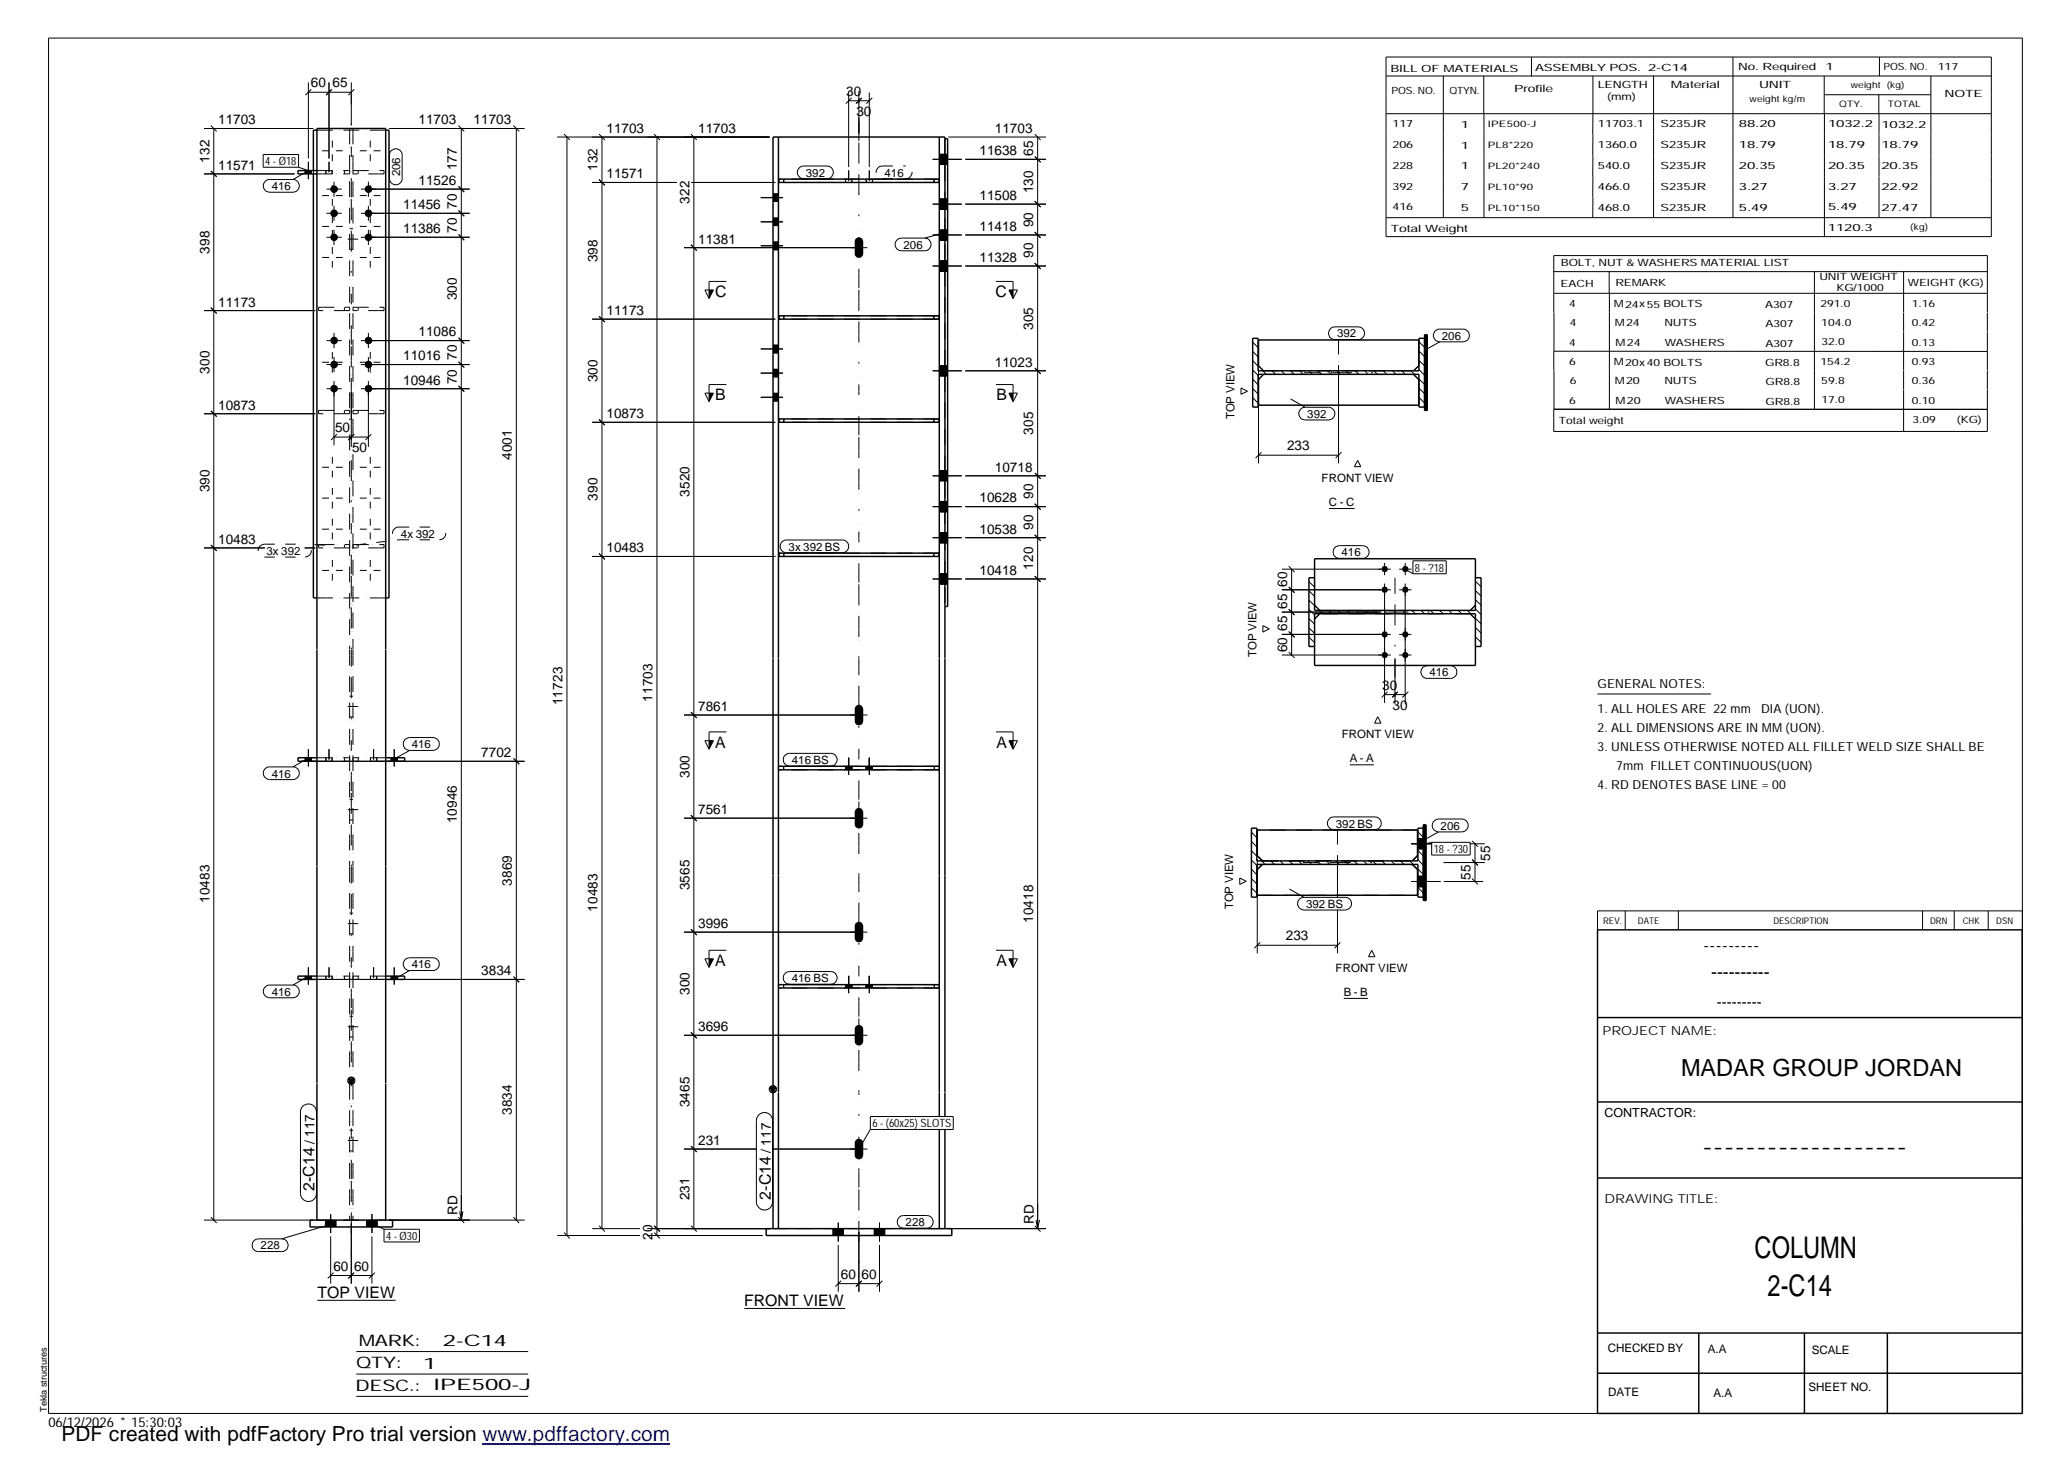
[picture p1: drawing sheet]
<svg xmlns="http://www.w3.org/2000/svg" width="420mm" height="297mm" viewBox="0 0 420 297" stroke-linecap="round" stroke-linejoin="round" font-family="sans-serif">
<defs><g id="words">
<g font-size="6.1">
<text x="356.5" y="255.5">COLUMN</text>
<text x="359.1" y="263.3">2-C14</text>
</g>
<text font-size="4.8" x="341.5" y="218.6">MADAR GROUP JORDAN</text>
<text font-size="4.2" x="12.5" y="292.7">PDF created with pdfFactory Pro trial version www.pdffactory.com</text>
<g font-size="3.6">
<text x="346.1" y="193.2">---------</text>
<text x="347.7" y="198.6">----------</text>
<text x="345.8" y="234.2">-------------------</text>
</g>
<g font-size="3.2">
<text x="145.3" y="60.3">C</text>
<text x="202.3" y="60.3">C</text>
<text x="145.3" y="81.3">B</text>
<text x="202.4" y="81.3">B</text>
<text x="145.3" y="151.9">A</text>
<text x="202.4" y="151.9">A</text>
<text x="145.3" y="196.2">A</text>
<text x="202.4" y="196.2">A</text>
<text x="63.9" y="242" transform="rotate(-90 63.9 242)">2-C14</text>
<text x="156.6" y="243.8" transform="rotate(-90 156.6 243.8)">2-C14</text>
<text x="64.5" y="263.7">TOP VIEW</text>
<text x="151.2" y="265.3">FRONT VIEW</text>
<text x="72.9" y="273.5">MARK:</text>
<text x="90" y="273.5">2-C14</text>
<text x="72.4" y="278">QTY:</text>
<text x="86" y="278.1">1</text>
<text x="72.2" y="282.6">DESC.:</text>
<text x="88.1" y="282.4">IPE500-J</text>
</g>
<text font-size="3" x="348.8" y="204.5">---------</text>
<g font-size="2.8">
<text x="63.2" y="17.8">60</text>
<text x="67.6" y="17.8">65</text>
<text x="171.9" y="19.5">30</text>
<text x="174" y="23.5">30</text>
<text x="44.3" y="25.3">11703</text>
<text x="85" y="25.3">11703</text>
<text x="96.2" y="25.3">11703</text>
<text x="123.2" y="27">11703</text>
<text x="141.9" y="27">11703</text>
<text x="202.1" y="27">11703</text>
<text x="42.5" y="33" transform="rotate(-90 42.5 33)">132</text>
<text x="44.3" y="34.5">11571</text>
<text x="92.8" y="34.6" transform="rotate(-90 92.8 34.6)">177</text>
<text x="121.4" y="34.8" transform="rotate(-90 121.4 34.8)">132</text>
<text x="199" y="31.6">11638</text>
<text x="209.9" y="31.7" transform="rotate(-90 209.9 31.7)">65</text>
<text x="85" y="37.6">11526</text>
<text x="123.2" y="36.2">11571</text>
<text x="140.1" y="41.4" transform="rotate(-90 140.1 41.4)">322</text>
<text x="199" y="40.6">11508</text>
<text x="209.9" y="39.3" transform="rotate(-90 209.9 39.3)">130</text>
<text x="81.9" y="47.4">11386</text>
<text x="81.9" y="42.5">11456</text>
<text x="92.8" y="47.3" transform="rotate(-90 92.8 47.3)">70</text>
<text x="92.8" y="42.4" transform="rotate(-90 92.8 42.4)">70</text>
<text x="199" y="46.9">11418</text>
<text x="209.9" y="46.2" transform="rotate(-90 209.9 46.2)">90</text>
<text x="42.5" y="51.5" transform="rotate(-90 42.5 51.5)">398</text>
<text x="121.4" y="53.3" transform="rotate(-90 121.4 53.3)">398</text>
<text x="141.9" y="49.5">11381</text>
<text x="199" y="53.2">11328</text>
<text x="209.9" y="52.4" transform="rotate(-90 209.9 52.4)">90</text>
<text x="44.3" y="62.3">11173</text>
<text x="92.8" y="61" transform="rotate(-90 92.8 61)">300</text>
<text x="123.2" y="64">11173</text>
<text x="85" y="68.4">11086</text>
<text x="209.9" y="67" transform="rotate(-90 209.9 67)">305</text>
<text x="42.5" y="75.9" transform="rotate(-90 42.5 75.9)">300</text>
<text x="81.9" y="73.2">11016</text>
<text x="92.8" y="73.2" transform="rotate(-90 92.8 73.2)">70</text>
<text x="121.4" y="77.7" transform="rotate(-90 121.4 77.7)">300</text>
<text x="202.1" y="74.5">11023</text>
<text x="44.3" y="83.3">10873</text>
<text x="81.9" y="78.1">10946</text>
<text x="92.8" y="78.1" transform="rotate(-90 92.8 78.1)">70</text>
<text x="68.1" y="87.9">50</text>
<text x="123.2" y="85">10873</text>
<text x="209.9" y="88.3" transform="rotate(-90 209.9 88.3)">305</text>
<text x="71.5" y="91.8">50</text>
<text x="104" y="93.5" transform="rotate(-90 104 93.5)">4001</text>
<text x="202.1" y="95.8">10718</text>
<text x="261.5" y="91.5">233</text>
<text x="42.5" y="100" transform="rotate(-90 42.5 100)">390</text>
<text x="121.4" y="101.8" transform="rotate(-90 121.4 101.8)">390</text>
<text x="140.1" y="100.9" transform="rotate(-90 140.1 100.9)">3520</text>
<text x="209.9" y="101.4" transform="rotate(-90 209.9 101.4)">90</text>
<text x="199" y="102.1">10628</text>
<text x="209.9" y="107.6" transform="rotate(-90 209.9 107.6)">90</text>
<text x="44.3" y="110.5">10483</text>
<text x="123.2" y="112.2">10483</text>
<text x="199" y="108.4">10538</text>
<text x="199" y="116.8">10418</text>
<text x="209.9" y="115.8" transform="rotate(-90 209.9 115.8)">120</text>
<text x="261.5" y="119.3" transform="rotate(-90 261.5 119.3)">60</text>
<text x="261.5" y="123.6" transform="rotate(-90 261.5 123.6)">65</text>
<text x="261.5" y="128.2" transform="rotate(-90 261.5 128.2)">65</text>
<text x="261.5" y="132.5" transform="rotate(-90 261.5 132.5)">60</text>
<text x="114.3" y="143.3" transform="rotate(-90 114.3 143.3)">11723</text>
<text x="132.6" y="142.6" transform="rotate(-90 132.6 142.6)">11703</text>
<text x="280.8" y="140.2">30</text>
<text x="141.9" y="144.5">7861</text>
<text x="282.9" y="144.2">30</text>
<text x="97.8" y="153.8">7702</text>
<text x="140.1" y="158.1" transform="rotate(-90 140.1 158.1)">300</text>
<text x="92.8" y="167.3" transform="rotate(-90 92.8 167.3)">10946</text>
<text x="141.9" y="165.4">7561</text>
<text x="104" y="179.9" transform="rotate(-90 104 179.9)">3869</text>
<text x="298.7" y="178.8" transform="rotate(-90 298.7 178.8)">55</text>
<text x="302.7" y="174.9" transform="rotate(-90 302.7 174.9)">55</text>
<text x="42.5" y="183.5" transform="rotate(-90 42.5 183.5)">10483</text>
<text x="121.4" y="185.2" transform="rotate(-90 121.4 185.2)">10483</text>
<text x="140.1" y="180.9" transform="rotate(-90 140.1 180.9)">3565</text>
<text x="141.9" y="188.5">3996</text>
<text x="209.9" y="187.5" transform="rotate(-90 209.9 187.5)">10418</text>
<text x="261.2" y="191.1">233</text>
<text x="97.8" y="198.1">3834</text>
<text x="140.1" y="202.2" transform="rotate(-90 140.1 202.2)">300</text>
<text x="141.9" y="209.5">3696</text>
<text x="104" y="226.6" transform="rotate(-90 104 226.6)">3834</text>
<text x="140.1" y="225" transform="rotate(-90 140.1 225)">3465</text>
<text x="63.9" y="232.4" transform="rotate(-90 63.9 232.4)">/ 117</text>
<text x="141.9" y="232.6">231</text>
<text x="156.6" y="234.2" transform="rotate(-90 156.6 234.2)">/ 117</text>
<text x="140.1" y="243.9" transform="rotate(-90 140.1 243.9)">231</text>
<text x="92.9" y="246.9" transform="rotate(-90 92.9 246.9)">RD</text>
<text x="132.6" y="251.9" transform="rotate(-90 132.6 251.9)">20</text>
<text x="210.1" y="248.6" transform="rotate(-90 210.1 248.6)">RD</text>
<text x="67.7" y="258.2">60</text>
<text x="71.9" y="258.2">60</text>
<text x="170.9" y="259.8">60</text>
<text x="175" y="259.8">60</text>
<text x="9.8" y="290">06/12/2026 * 15:30:03</text>
</g>
<g font-size="2.5">
<text x="324.6" y="139.9">GENERAL NOTES:</text>
<text x="324.6" y="148.7">2. ALL DIMENSIONS ARE IN MM (UON).</text>
<text x="324.6" y="144.9">1. ALL HOLES ARE 22 mm</text>
<text x="357.8" y="144.9">DIA (UON).</text>
<text x="324.6" y="152.5">3. UNLESS OTHERWISE NOTED ALL FILLET WELD SIZE SHALL BE</text>
<text x="324.6" y="160.2">4. RD DENOTES BASE LINE = 00</text>
<text x="328.4" y="156.4">7mm FILLET CONTINUOUS(UON)</text>
<text x="325.6" y="210.3">PROJECT NAME:</text>
<text x="326" y="226.9">CONTRACTOR:</text>
<text x="326" y="244.4">DRAWING TITLE:</text>
</g>
<g font-size="2.4">
<text x="326.7" y="274.7">CHECKED BY</text>
<text x="347" y="275">A.A</text>
<text x="368.1" y="275.1">SCALE</text>
<text x="326.7" y="283.6">DATE</text>
<text x="348.1" y="283.9">A.A</text>
<text x="367.5" y="282.6">SHEET NO.</text>
</g>
<g font-size="2.3">
<text x="53.9" y="33.6">4 - Ø18</text>
<text x="81.3" y="35.8" transform="rotate(-90 81.3 35.8)">206</text>
<text x="163.7" y="35.9">392</text>
<text x="179.7" y="35.9">416</text>
<text x="55.2" y="38.6">416</text>
<text x="183.6" y="50.5">206</text>
<text x="271.7" y="68.6">392</text>
<text x="292.9" y="69">206</text>
<text x="250.8" y="85.2" transform="rotate(-90 250.8 85.2)">TOP VIEW</text>
<text x="265.6" y="84.9">392</text>
<text x="268.5" y="97.9">FRONT VIEW</text>
<text x="270" y="102.8">C - C</text>
<text x="54.1" y="112.8">3x 392</text>
<text x="81.4" y="109.2">4x 392</text>
<text x="160.2" y="111.9">3x 392 BS</text>
<text x="272.5" y="113">416</text>
<text x="287.5" y="116.1">8 - ?18</text>
<text x="255.3" y="133.5" transform="rotate(-90 255.3 133.5)">TOP VIEW</text>
<text x="290.4" y="137.4">416</text>
<text x="272.6" y="150">FRONT VIEW</text>
<text x="83.7" y="152">416</text>
<text x="160.9" y="155.2">416 BS</text>
<text x="274.2" y="154.9">A - A</text>
<text x="55.2" y="158">416</text>
<text x="271.4" y="168.1">392 BS</text>
<text x="291.3" y="173.3">18 - ?30</text>
<text x="292.7" y="168.6">206</text>
<text x="250.6" y="184.7" transform="rotate(-90 250.6 184.7)">TOP VIEW</text>
<text x="265.3" y="184.5">392 BS</text>
<text x="83.7" y="196.8">416</text>
<text x="271.4" y="197.4">FRONT VIEW</text>
<text x="55.2" y="202.3">416</text>
<text x="160.9" y="199.5">416 BS</text>
<text x="273" y="202.3">B - B</text>
<text x="177.2" y="229.1">6 - (60x25) SLOTS</text>
<text x="78.4" y="251.9">4 - Ø30</text>
<text x="184" y="249.1">228</text>
<text x="53" y="253.9">228</text>
</g>
<g font-size="2">
<text x="282.5" y="14.6">BILL OF MATERIALS</text>
<text x="311.9" y="14.4">ASSEMBLY POS.</text>
<text x="324.6" y="17.9">LENGTH</text>
<text x="334.9" y="14.4">2-C14</text>
<text x="339.5" y="17.9">Material</text>
<text x="353.1" y="14.2">No. Required</text>
<text x="357.4" y="17.9">UNIT</text>
<text x="370.9" y="14.2">1</text>
<text x="382.7" y="14.2">POS. NO.</text>
<text x="393.7" y="14.3">117</text>
<text x="282.7" y="19.1">POS. NO.</text>
<text x="294.5" y="19">QTYN.</text>
<text x="307.6" y="18.7">Profile</text>
<text x="326.5" y="20.4">(mm)</text>
<text x="395.1" y="19.6">NOTE</text>
<text x="282.9" y="25.8">117</text>
<text x="296.8" y="26">1</text>
<text x="324.7" y="25.9">11703.1</text>
<text x="337.4" y="25.9">S235JR</text>
<text x="353.3" y="25.9">88.20</text>
<text x="371.4" y="25.9">1032.2</text>
<text x="382.3" y="25.9">1032.2</text>
<text x="282.9" y="30">206</text>
<text x="282.9" y="34.3">228</text>
<text x="296.8" y="30.2">1</text>
<text x="296.8" y="34.4">1</text>
<text x="324.7" y="30.1">1360.0</text>
<text x="324.7" y="34.4">540.0</text>
<text x="337.4" y="30.1">S235JR</text>
<text x="337.4" y="34.3">S235JR</text>
<text x="353.3" y="30.1">18.79</text>
<text x="353.3" y="34.4">20.35</text>
<text x="371.4" y="30.1">18.79</text>
<text x="371.4" y="34.3">20.35</text>
<text x="382.3" y="30.2">18.79</text>
<text x="382.3" y="34.4">20.35</text>
<text x="282.9" y="38.5">392</text>
<text x="296.8" y="38.6">7</text>
<text x="324.7" y="38.6">466.0</text>
<text x="337.4" y="38.6">S235JR</text>
<text x="353.3" y="38.6">3.27</text>
<text x="371.4" y="38.6">3.27</text>
<text x="382.3" y="38.6">22.92</text>
<text x="282.6" y="47.1">Total Weight</text>
<text x="282.9" y="42.7">416</text>
<text x="296.8" y="42.9">5</text>
<text x="324.7" y="42.8">468.0</text>
<text x="337.4" y="42.8">S235JR</text>
<text x="353.3" y="42.8">5.49</text>
<text x="371.4" y="46.9">1120.3</text>
<text x="371.4" y="42.7">5.49</text>
<text x="382.3" y="42.9">27.47</text>
<text x="317.1" y="58.2">EACH</text>
<text x="317.1" y="54.1">BOLT, NUT &amp; WASHERS MATERIAL LIST</text>
<text x="328.2" y="58.2">REMARK</text>
<text x="369.7" y="57">UNIT WEIGHT</text>
<text x="373.1" y="59.1">KG/1000</text>
<text x="387.6" y="58.1">WEIGHT (KG)</text>
<text x="318.8" y="62.3">4</text>
<text x="327.9" y="62.5">M24x55 BOLTS</text>
<text x="358.6" y="62.5">A307</text>
<text x="369.9" y="62.5">291.0</text>
<text x="388.4" y="62.3">1.16</text>
<text x="318.8" y="70.3">4</text>
<text x="318.9" y="66.2">4</text>
<text x="328.1" y="66.3">M24</text>
<text x="328.3" y="70.3">M24</text>
<text x="338.2" y="66.3">NUTS</text>
<text x="338.2" y="70.3">WASHERS</text>
<text x="358.7" y="66.5">A307</text>
<text x="358.7" y="70.4">A307</text>
<text x="370" y="66.2">104.0</text>
<text x="370.1" y="70.1">32.0</text>
<text x="388.4" y="66.3">0.42</text>
<text x="388.4" y="70.2">0.13</text>
<text x="318.8" y="74.1">6</text>
<text x="318.9" y="77.9">6</text>
<text x="327.9" y="74.2">M20x40 BOLTS</text>
<text x="358.6" y="74.3">GR8.8</text>
<text x="369.9" y="74.2">154.2</text>
<text x="388.4" y="74.2">0.93</text>
<text x="318.8" y="82">6</text>
<text x="328.1" y="78">M20</text>
<text x="328.3" y="82">M20</text>
<text x="338.2" y="78">NUTS</text>
<text x="338.2" y="82">WASHERS</text>
<text x="358.7" y="78.3">GR8.8</text>
<text x="358.7" y="82.2">GR8.8</text>
<text x="370" y="78">59.8</text>
<text x="370.1" y="81.9">17.0</text>
<text x="388.4" y="78">0.36</text>
<text x="388.4" y="82">0.10</text>
<text x="316.7" y="86.2">Total weight</text>
<text x="388.6" y="86">3.09</text>
<text x="397.6" y="86">(KG)</text>
</g>
<g font-size="1.9">
<text x="325.7" y="187.8">REV.</text>
<text x="332.8" y="187.6">DATE</text>
<text x="360.3" y="187.7">DESCRIPTION</text>
<text x="392.1" y="187.6">DRN</text>
<text x="398.8" y="187.6">CHK</text>
<text x="405.6" y="187.7">DSN</text>
<text x="9.5" y="286.8" transform="rotate(-90 9.5 286.8)">Tekla structures</text>
</g>
<g font-size="1.8">
<text x="376" y="17.9">weight (kg)</text>
<text x="355.5" y="20.7">weight kg/m</text>
<text x="373.6" y="21.7">QTY.</text>
<text x="383.5" y="21.8">TOTAL</text>
<text x="302.3" y="25.9">IPE500-J</text>
<text x="302.3" y="30.1">PL8*220</text>
<text x="302.3" y="34.3">PL20*240</text>
<text x="302.3" y="38.6">PL10*90</text>
<text x="302.3" y="42.8">PL10*150</text>
<text x="388.1" y="46.7">(kg)</text>
</g>
</g></defs>
<g fill="none" stroke="#000" stroke-width=".2">
<path d="M9.9 7.7h401v279.5h-401zM62.7 16.7v15.5M62.7 18.7h8.7M63.2 18.1l-1.1 1.2M66.8 16.7v15.5M67.4 18.1l-1.1 1.2 1.1-1.1M71.4 16.7v8.7M72 18.1l-1.2 1.2M172.4 18.5v15.4M173 19.9l-1.2 1.2M174.5 18.5v8.6M175.1 19.9l-1.2 1.2"/>
<path d="M176.6 18.8v15.1M177.2 19.9l-1.2 1.2M281.6 11.6h123v36.5h-123zM281.6 15.4h123M293.2 15.4v28.8M301.5 15.4v7.7M311.1 11.6v3.9M323.6 15.4v16.2M336 15.4v28.8M352.1 11.6v32.6M370.6 15.4v7.7M370.7 19.2h21.6"/>
<path d="M381.7 19.2v3.9M381.8 11.6v3.8M392.3 15.4v28.8M41.4 26.1h22.3M41.4 35.3h18.5M42.8 34.7l1.2 1.2M42.8 25.5l1.2 1.2M43.4 26.1v221.8M53.5 31.4h7.2v2.6h-7.2zM53.9 36.9l.6-.4h5a1.29 1.29 0 0 1 1.3 1.3 1.29 1.29 0 0 1-1.3 1.3h-4.7a1.29 1.29 0 0 1-1.2-.8 1.29 1.29 0 0 1 .3-1.4zM60.7 34l2 .7M62 34.7v.6"/>
<path d="M62.5 34.8l-3 1.7M62.7 32.9v3.5M63.2 34.7v.6M65.4 30.6h1.4M65.4 39.7h1.4M66.3 38.4h3.1M67.5 28.6v1.4M67.5 31.4v1.4M67.5 37.6v1.4M67.9 36.9v3.1M68.2 30.6h1.4M68.2 39.7h1.4"/>
<path d="M73.1 30.6h1.4M73.1 39.7h1.4M73.3 38.4h22.1M74.8 36.9v3.1M75.2 28.6v1.4M75.2 31.4v1.4M75.2 37.6v1.4M75.9 30.6h1.4M75.9 39.7h1.4M79 26.1h27.6M79.5 30.6a1.31 1.31 0 0 1 1.4-.3 1.31 1.31 0 0 1 .8 1.2v4.8a1.29 1.29 0 0 1-1.3 1.3 1.29 1.29 0 0 1-1.3-1.3v-4.8l.1-.5zM93.1 37.8l1.2 1.2-1.1-1"/>
<path d="M93.1 25.5l1.2 1.2M93.7 26.1v221.8M104.3 25.5l1.2 1.2M104.9 26.1v221.8M113.2 27.8h43.1M114.6 27.2l1.2 1.2M115.2 27.8v223.2M120.3 37.1h17.2M121.7 36.5l1.2 1.2M121.7 27.2l1.2 1.2M122.3 27.8v221.8M132.9 27.2l1.2 1.2"/>
<path d="M133.5 27.8v223.2M140.4 27.2l1.2 1.2M140.5 37.1h17M141 27.8v221.8M157.1 39.4h1.1M162.4 34.1l.4-.3 .5-.1h4.7a1.29 1.29 0 0 1 1.3 1.3 1.29 1.29 0 0 1-1.3 1.3h-4.7a1.29 1.29 0 0 1-1.2-.8 1.29 1.29 0 0 1 .3-1.4zM172.4 20.5h4.2M189.5 32.4h5.9M190.8 33.4h1.7M190.8 31.4h1.7M192.7 27.8h19.8M196.1 32.4h16.4"/>
<path d="M210.2 27.2l1.2 1.2M210.2 31.8l1.2 1.2M210.8 27.8v221.8M281.6 23.1h123M301.5 23.1v21.1M323.6 31.6v4.2M323.6 35.8v4.2M370.7 23.1v25M381.8 23.1v21.1M65.4 46h1.4M65.4 52.3h1.4M66.3 43.3h3.1"/>
<path d="M66.3 48.2h3.1M67.5 40.4v1.4M67.5 43.9v1.4M67.5 46.7v1.4M67.5 50.2v1.4M67.5 53v1.4M67.9 41.8v3.1M67.9 46.7v3.1M68.2 46h1.4M68.2 52.3h1.4M73.1 46h1.4M73.1 52.3h1.4"/>
<path d="M73.3 43.3h22.1M73.3 48.2h22.1M74.8 41.8v3.1M74.8 46.7v3.1M75.2 40.4v1.4M75.2 43.9v1.4M75.2 46.7v1.4M75.2 50.2v1.4M75.2 53v1.4M75.9 46h1.4M75.9 52.3h1.4M93.1 47.6l1.2 1.2"/>
<path d="M93.1 42.7l1.2 1.2M139 50.3h37.2M140.4 49.7l1.2 1.2M143.2 58.9h1.7l-.8 1.7zM147.6 57.2h-3.5v3.4M154.6 40.2h4.5M154.6 45.1h4.5M154.6 49.9h4.5M157.1 40.9h1.1M157.1 45.8h1.1M157.1 44.3h1.1M157.1 50.7h1.1"/>
<path d="M157.1 49.2h1.1M174.5 48.6v3.5M182.4 48.6l.7-.2h4.8a1.29 1.29 0 0 1 1.3 1.3 1.29 1.29 0 0 1-1.3 1.3h-4.8a1.3 1.3 0 0 1-1.2-1 1.3 1.3 0 0 1 .5-1.4zM189.5 41.5h5.9M189.5 47.7h5.9M189.5 54h5.9M190.8 42.5h1.7M190.8 40.4h1.7M190.8 48.8h1.7M190.8 46.7h1.7M190.8 55.1h1.7M190.8 53h1.7"/>
<path d="M192.1 47.2l-4.2 1.2M196.1 41.5h16.4M196.1 47.7h16.4M196.1 54h16.4M202.4 57.2h3.4v3.4M205 58.9h1.7l-.9 1.7zM210.2 53.5l1.2 1.1M210.2 47.1l1.2 1.2M210.2 40.9l1.2 1.2M281.6 44.2h123M315.7 59.6h88.1M315.7 55.2h88.1"/>
<path d="M323.6 40v4.2M326.9 55.1v4.5M327 59.6v23.6M368.6 55.2v28M386.8 55.2v8.2M41.4 63.1h22.7M42.8 62.5l1.2 1.2M65.4 73.6h1.4M66.3 69.2h3.1M66.3 74.1h3.1M66.3 79h3.1M67.5 71.5v1.4"/>
<path d="M67.5 74.3v1.4M67.9 67.6v3.1M67.9 72.5v3.1M67.9 77.4v13.1M68.2 73.6h1.4M71.4 79.7v11.1M73.1 73.6h1.4M73.3 69.2h22.1M73.3 74.1h22.1M73.3 79h22.1M74.8 67.6v3.1M74.8 72.5v3.1"/>
<path d="M74.8 77.4v13.4M75.2 71.5v1.4M75.2 74.3v1.4M75.9 73.6h1.4M93.1 78.4l1.2 1.2-1.1-1.2M93.1 73.5l1.2 1.2M93.1 68.6l1.2 1.2M120.3 64.8h37.2M121.7 64.2l1.2 1.2M143.2 79.9h1.7l-.8 1.7zM147.6 78.1h-3.5v3.5M154.6 70.9h4.5"/>
<path d="M154.6 75.8h4.5M157.1 71.7h1.1M157.1 70.1h1.1M157.1 76.6h1.1M157.1 75h1.1M157.1 79.9h1.1M189.5 75.3h5.9M190.8 76.4h1.7M190.8 74.3h1.7M196.1 75.3h16.4M202.4 78.1h3.4v3.5M205 79.9h1.7l-.9 1.7z"/>
<path d="M210.2 74.7l1.2 1.2M252.1 78.8l1.3 .7-1.3 .6zM254.5 69.5l1.1 1.1M254.5 71.4l1.1 1.1M254.5 73.3l1.1 1.1M254.5 75.2l1.1 1.1M254.5 77l1.1 1.2M254.5 78.9l1.1 1.1M255.7 75v19.1M256.6 75.3l.7 .8M258.4 75.3l.8 .8M260.3 75.3l.7 .8"/>
<path d="M262.2 75.3l.7 .8M264.1 75.3l.7 .8M266 75.3l.7 .8M267.8 75.3l.8 .8M269.7 75.3l.7 .8M270.3 66.8l.4-.3 .5-.1h4.7a1.29 1.29 0 0 1 1.3 1.3 1.29 1.29 0 0 1-1.3 1.3h-4.7a1.31 1.31 0 0 1-1.2-.8 1.31 1.31 0 0 1 .3-1.4zM271.6 75.3l.7 .8M271.9 76.4v17.7M273.5 75.3l.7 .8M275.4 75.3l.7 .8M277.3 75.3l.7 .8M279.1 75.3l.8 .8"/>
<path d="M281.1 75.3l.6 .8M282.9 75.3l.7 .8M284.8 75.3l.7 .8M286.7 75.3l.7 .8M288.3 69.5l1.1 1.1M288.3 71.3l1.1 1.2 .6-.6M288.3 73.2l1.1 1.1M288.3 75.1l1.1 1.1 .6-.5M288.3 77l1.1 1.1 .6-.6M288.3 78.9l1.1 1.1 .6-.6M289.4 68.2l.2-.2-.2 .3M289.4 68.9l.6-.5-.6 .6"/>
<path d="M289.4 71l.6-.6-.6 .7M289.4 73l.6-.5-.6 .6M289.4 75l.6-.5-.6 .6M289.4 77.1l.6-.6-.6 .7M289.4 79.1l.6-.5-.6 .6M289.5 68l-.1 .1M289.7 68l-.3 .4M289.8 68l-.4 .4M289.9 68l-.5 .5M289.9 68l-.5 .6M290 68.1l-.6 .6 .6-.6M290 68.2l-.6 .6"/>
<path d="M290 68.3l-.6 .6M290 68.5l-.6 .6M290 68.6l-.6 .6M290 68.7l-.6 .5M290 68.7l-.6 .6M290 68.8l-.6 .6M290 68.9l-.6 .6M290 69l-.6 .5M290 69.1l-.6 .5M290 69.1l-.6 .6M290 69.2l-.6 .6M290 69.3l-.6 .5"/>
<path d="M290 69.4l-.6 .5M290 69.4l-.6 .6M290 69.5l-.6 .5M290 69.6l-.6 .5M290 69.7l-.6 .5M290 69.8l-.6 .5M290 69.8l-.6 .6M290 69.9l-.6 .5M290 70l-.6 .5M290 70l-.6 .6M290 70.1l-.6 .6 .6-.5M290 70.3l-.6 .5"/>
<path d="M290 70.3l-.6 .6M290 70.6l-.6 .5M290 70.6l-.6 .6M290 70.7l-.6 .6M290 70.8l-.6 .6M290 70.9l-.6 .5M290 70.9l-.6 .6M290 71l-.6 .6M290 71.1l-.6 .6M290 71.2l-.6 .6M290 71.3l-.6 .6M290 71.4l-.6 .6"/>
<path d="M290 71.5l-.6 .6M290 71.6l-.6 .6M290 71.7l-.6 .5M290 71.8l-.6 .5M290 71.8l-.6 .6M290 72l-.6 .5M290 72.1l-.6 .5M290 72.1l-.6 .6 .6-.5M290 72.3l-.6 .5M290 72.4l-.6 .5M290 72.6l-.6 .5M290 72.7l-.6 .5"/>
<path d="M290 72.8l-.6 .5M290 72.8l-.6 .6M290 72.9l-.6 .5M290 73l-.6 .5M290 73.1l-.6 .5M290 73.1l-.6 .6M290 73.2l-.6 .6M290 73.3l-.6 .5M290 73.3l-.6 .6M290 73.4l-.6 .6M290 73.5l-.6 .6M290 73.6l-.6 .5"/>
<path d="M290 73.6l-.6 .6M290 73.7l-.6 .6M290 73.8l-.6 .6M290 73.9l-.6 .6M290 74l-.6 .6M290 74.1l-.6 .6M290 74.2l-.6 .5 .6-.5M290 74.3l-.6 .6M290 74.4l-.6 .6M290 74.6l-.6 .6M290 74.7l-.6 .6M290 74.8l-.6 .5"/>
<path d="M290 74.8l-.6 .6M290 74.9l-.6 .6M290 75l-.6 .6M290 75.1l-.6 .5M290 75.2l-.6 .5M290 75.2l-.6 .6M290 75.3l-.6 .5M290 75.4l-.6 .5M290 75.5l-.6 .5M290 75.5l-.6 .6M290 75.6l-.6 .5M290 75.8l-.6 .5"/>
<path d="M290 75.8l-.6 .6M290 75.9l-.6 .6M290 76l-.6 .5M290 76.1l-.6 .5M290 76.1l-.6 .6M290 76.2l-.6 .6 .6-.5M290 76.4l-.6 .5M290 76.4l-.6 .6M290 76.7l-.6 .5M290 76.7l-.6 .6M290 76.8l-.6 .6M290 76.9l-.6 .6"/>
<path d="M290 77l-.6 .6M290 77.1l-.6 .6M290 77.2l-.6 .6M290 77.3l-.6 .6M290 77.4l-.6 .6M290 77.6l-.6 .6M290 77.7l-.6 .6M290 77.8l-.6 .5M290 77.9l-.6 .5M290 77.9l-.6 .6M290 78l-.6 .6M290 78.1l-.6 .5"/>
<path d="M290 78.2l-.6 .5M290 78.3l-.6 .5 .6-.5M290 78.4l-.6 .5M290 78.5l-.6 .5M290 78.7l-.6 .5M290 78.8l-.6 .5M290 78.9l-.6 .5M290 78.9l-.6 .6M290 79l-.6 .5M290 79.1l-.6 .5M290 79.1l-.6 .6M290 79.2l-.6 .6"/>
<path d="M290 79.3l-.6 .6M290 79.4l-.6 .5M290 79.5l-.6 .6M290 79.6l-.6 .6M290 79.7l-.6 .5M290 79.7l-.6 .6M290 79.8l-.6 .6M290 79.9l-.6 .6M290 80l-.6 .5M291.6 67.3l.7-.4h5a1.29 1.29 0 0 1 1.2 1.3 1.29 1.29 0 0 1-1.2 1.3h-4.8a1.31 1.31 0 0 1-1.2-.8 1.31 1.31 0 0 1 .3-1.4zM292.5 69.5l-2.9 1.6M315.7 71.4v3.9"/>
<path d="M315.7 71.4h88.1M315.7 63.5v7.9M315.7 75.3v7.8M386.8 63.5v3.9M386.8 67.5v7.7M386.8 75.3v3.8M386.8 79.2v8.5M403.8 63.4v-11.5h-88.1v11.6M403.8 63.5v3.9M403.8 67.5v7.7M403.8 75.3v3.8M403.8 79.2v8.5h-88.1v-4.5h88.1"/>
<path d="M41.4 84.1h22.7M42.8 83.5l1.2 1.2M65.4 94.9h1.4M67.5 92.8v1.4M67.5 95.6v1.4M67.5 99.1v1.4M67.9 88.8h6.9M68.2 94.9h1.4M68.5 88.2l-1.2 1.2M72 88.2l-1.2 1.2M73.1 94.9h1.4M75.2 92.8v1.4"/>
<path d="M75.2 95.6v1.4M75.2 99.1v1.4M75.4 88.2l-1.1 1.2M75.9 94.9h1.4M120.3 85.8h37.2M121.7 85.2l1.2 1.2M154.6 80.7h4.5M157.1 81.5h1.1M189.5 96.7h5.9M190.8 97.7h1.7M190.8 95.6h1.7M196.1 96.7h16.4"/>
<path d="M210.2 96.1l1.2 1.2-1-1.1M254.5 80.8l1.1 1.1M255.7 92.5h16.2M256.3 91.9l-1.2 1.2M262.2 81.1l3 1.6M264.2 83.1l.7-.4h5a1.29 1.29 0 0 1 1.3 1.3 1.29 1.29 0 0 1-1.3 1.3h-4.7a1.31 1.31 0 0 1-1.2-.8 1.31 1.31 0 0 1 .2-1.4zM272.5 91.9l-1.1 1.2M275.8 93.5l.7 1.3h-1.3zM288.3 80.8l1.1 1.1 .6-.6M289.4 81.1l.6-.5-.6 .6M289.4 83.2l.6-.6-.6 .7M290 80l-.6 .6"/>
<path d="M290 80.1l-.6 .6M290 80.2l-.6 .6M290 80.3l-.6 .5M290 80.3l-.6 .6M290 80.4l-.6 .6M290 80.5l-.6 .6M290 80.7l-.6 .6M290 80.8l-.6 .6M290 80.9l-.6 .5M290 81l-.6 .5M290 81l-.6 .6 .6-.5M290 81.2l-.6 .5"/>
<path d="M290 81.3l-.6 .5M290 81.4l-.6 .5M290 81.5l-.6 .5M290 81.6l-.6 .5M290 81.6l-.6 .6M290 81.7l-.6 .6M290 81.8l-.6 .5M290 81.9l-.6 .5M290 81.9l-.6 .6M290 82l-.6 .6M290 82.1l-.6 .5M290 82.2l-.6 .5"/>
<path d="M290 82.2l-.6 .6M290 82.3l-.6 .6M290 82.4l-.6 .6M290 82.5l-.6 .5M290 82.5l-.6 .6M290 82.7l-.6 .6M290 82.8l-.6 .6M290 82.9l-.5 .5M290 83l-.4 .4M290 83.1l-.3 .3M290 83.2l-.2 .2M290 83.3l-.1 .1"/>
<path d="M41.4 111.3h12.4M42.8 110.7l1.2 1.2M61.9 111.3h2.2M65.4 101.2h1.4M65.4 107.5h1.4M65.4 115.9h1.4M67.5 101.9v1.4M67.5 105.4v1.4M67.5 108.2v1.4M67.5 113.8v1.4M67.5 116.6v1.4M68.2 101.2h1.4"/>
<path d="M68.2 107.5h1.4M68.2 115.9h1.4M73.1 101.2h1.4M73.1 107.5h1.4M73.1 115.9h1.4M75.2 101.9v1.4M75.2 105.4v1.4M75.2 108.2v1.4M75.2 113.8v1.4M75.2 116.6v1.4M75.9 101.2h1.4M75.9 107.5h1.4"/>
<path d="M75.9 115.9h1.4M120.3 113.1h37.2M121.7 112.5l1.2 1.2M158.7 110.3l.9-.6h11.6a1.29 1.29 0 0 1 1.3 1.3 1.29 1.29 0 0 1-1.3 1.3h-11.4a1.31 1.31 0 0 1-1.1-2zM189.5 102.9h5.9M189.5 109.2h5.9M189.5 117.6h5.9M190.8 104h1.7M190.8 101.9h1.7M190.8 110.3h1.7M190.8 108.2h1.7M190.8 118.7h1.7"/>
<path d="M190.8 116.6h1.7M196.1 102.9h16.4M196.1 109.2h16.4M196.1 117.6h16.4M210.2 102.3l1.2 1.2M210.2 117l1.2 1.2M210.2 108.7l1.2 1.1M260.4 119.8h22.2M260.4 115.6h22.2M261.8 119.2l1.2 1.2M261.8 115l1.2 1.2M262.4 115.6v17.5"/>
<path d="M265.9 118.2l1.2 1.1M270 103.3h5.2M271.2 111.2l.9-.3h4.8a1.29 1.29 0 0 1 1.3 1.2 1.29 1.29 0 0 1-1.3 1.3h-4.8a1.27 1.27 0 0 1-1.2-.8 1.27 1.27 0 0 1 .3-1.4zM281.3 114.4v2.5M281.3 118.6v24.2M284.3 119.8h2.5M284.3 115.6h2.5M285.5 114.4v2.5M285.5 118.6v24.5M285.5 115.6l1.6 1M287.1 113.9h6.7v2.7h-6.7zM299.8 118.1l1.1 1.1"/>
<path d="M256.6 127.1l1.3 .6-1.3 .7zM260.4 128.9h22.2M260.4 133.1h22.2M260.4 124.4h20.2M261.8 132.5l1.2 1.2M261.8 128.3l1.2 1.2-1.1-1.1M261.8 123.8l1.2 1.2M265.9 120l1.2 1.1M265.9 121.9l1.2 1.1M265.9 123.8l1.2 1.1M265.9 125.7l1.2 1.1M265.9 127.6l1.2 1.1"/>
<path d="M265.9 129.4l1.2 1.2M268 124l.7 .7M269.9 124l.7 .7M271.8 124l.7 .7M273.7 124l.7 .7M275.5 124l.8 .7M277.5 124l.6 .7M279.3 124l.7 .7M281.2 124l.7 .7M283.1 124l.7 .7M283.4 133.8v9.3M284.3 128.9h2.5"/>
<path d="M284.3 133.1h2.5M285 124l.7 .7M286.9 124l.7 .7M288.7 124l.7 .7M289.1 135.6l.9-.4h4.7a1.29 1.29 0 0 1 1.3 1.3 1.29 1.29 0 0 1-1.3 1.3h-4.7a1.31 1.31 0 0 1-1.2-.8 1.31 1.31 0 0 1 .3-1.4zM290.6 124l.7 .7M292.5 124l.7 .7M294.4 124l.7 .7M296.2 124l.8 .7M298.2 124l.6 .7M299.8 120l1.1 1.1M299.8 121.9l1.1 1.1"/>
<path d="M299.8 123.7l1.1 1.2M299.8 125.6l1.1 1.1M299.8 127.5l1.1 1.1M299.8 129.4l1.1 1.1M53.9 156.2l.6-.4h5a1.29 1.29 0 0 1 1.3 1.3 1.29 1.29 0 0 1-1.3 1.3h-4.7a1.31 1.31 0 0 1-1.2-.8 1.31 1.31 0 0 1 .3-1.4zM61.3 154.7h45.3M62 154v.7M62.5 154.1l-3 1.7M62.7 152.2v3.5M63.2 154v.7M79.5 154v.7M80.1 152.2v3.5"/>
<path d="M80.7 154v.7M82.3 150.2l.9-.4h4.8a1.31 1.31 0 0 1 1.3 1.4 1.31 1.31 0 0 1-1.3 1.3h-4.8a1.33 1.33 0 0 1-1.2-.8 1.33 1.33 0 0 1 .3-1.5zM83.2 152.5l-2.9 1.6M104.3 154.1l1.2 1.2-1.1-1.1M139 145.3h37.2M140.4 144.7l1.2 1.2M143.2 150.5h1.7l-.8 1.7zM147.6 148.7h-3.5v3.5M159.3 153.6l.9-.5h8.6a1.29 1.29 0 0 1 1.3 1.3 1.29 1.29 0 0 1-1.3 1.2h-8.4a1.31 1.31 0 0 1-1.1-2zM171.8 155.7v.7M172.4 154v3.5M173.1 155.7v.7"/>
<path d="M174.5 143.5v3.6M176 155.7v.7M176.6 154v3.5M177.2 155.7v.7M202.4 148.7h3.4v3.5M205 150.5h1.7l-.9 1.7zM274.2 155.4h4.9M279.9 145.6l.7 1.3h-1.3zM281.3 141.1h4.2M281.9 140.5l-1.2 1.2M284 140.5l-1.2 1.2M286.1 140.5l-1.2 1.2"/>
<path d="M324.6 141h23M139 166.2h37.2M140.4 165.6l1.2 1.2M174.5 164.5v3.5M251.9 178.4l1.3 .7-1.3 .6zM254.3 169.1l1.1 1.1M254.3 171l1.1 1.1M254.3 172.8l1.1 1.2M254.3 174.7l1.1 1.1M254.3 176.6l1.1 1.1M254.3 178.5l1.1 1.1M255.4 174.6v19.1"/>
<path d="M256.3 174.9l.7 .7M258.2 174.9l.7 .7M260.1 174.9l.7 .7M262 174.9l.7 .7M263.9 174.9l.6 .7M265.7 174.9l.7 .7M267.6 174.9l.7 .7M269.5 174.9l.7 .7M270.1 166.4l.4-.3 .5-.1h8.4a1.29 1.29 0 0 1 1.2 1.3 1.29 1.29 0 0 1-1.2 1.3h-8.4a1.29 1.29 0 0 1-1.2-.9 1.29 1.29 0 0 1 .3-1.3zM271.4 174.9l.7 .7M271.7 176v6.4M273.3 174.9l.7 .7"/>
<path d="M275.2 174.9l.6 .7M277 174.9l.7 .7M278.9 174.9l.7 .7M280.8 174.9l.7 .7M282.7 174.9l.7 .7M284.6 174.9l.6 .7M286.4 174.9l.7 .7M286.7 179.1h6M286.7 171.4h4.3M288.1 169l1.1 1.1 .5-.6M288.1 170.9l1.1 1.1 .5-.5M288.1 172.8l1.1 1.1 .5-.6"/>
<path d="M288.1 174.7l1.1 1.1 .5-.6M288.1 176.6l1.1 1.1M288.1 178.4l1.1 1.1 .5-.6M288.1 172.5h1.6l-.5 .5M288.1 178h1.6l-.5 .6M289.2 169.1l.5-.5-.5 .6M289.2 171.1l.5-.5-.5 .6M289.2 173.2l.5-.6-.5 .7M289.2 175.2l.5-.5-.5 .6M289.2 177.2l.5-.5-.5 .6M289.2 179.3l.5-.6-.5 .7M289.3 167.6l-.1 .1"/>
<path d="M289.3 167.6l-.1 .2M289.5 167.6l-.3 .3M289.6 167.6l-.4 .4M289.7 167.6l-.5 .6M289.7 167.7l-.5 .6M289.7 167.8l-.5 .5M289.7 167.9l-.5 .5M289.7 167.9l-.5 .6M289.7 168l-.5 .6M289.7 168.1l-.5 .5M289.7 168.2l-.5 .5M289.7 168.2l-.5 .6 .5-.5"/>
<path d="M289.7 168.4l-.5 .5M289.7 168.5l-.5 .5M289.7 168.7l-.5 .5M289.7 168.8l-.5 .5M289.7 168.9l-.5 .5M289.7 168.9l-.5 .6M289.7 169l-.5 .5M289.7 169.1l-.5 .5M289.7 169.1l-.5 .6M289.7 169.2l-.5 .6M289.7 169.3l-.5 .6M289.7 169.4l-.5 .5"/>
<path d="M289.7 169.4l-.5 .6M289.7 169.6l-.5 .6M289.7 169.7l-.5 .5M289.7 169.7l-.5 .6M289.7 169.8l-.5 .6M289.7 169.9l-.5 .6M289.7 170l-.5 .5M289.7 170l-.5 .6M289.7 170.1l-.5 .6M289.7 170.2l-.5 .6M289.7 170.3l-.5 .5 .5-.5-1.6 .1M289.7 170.4l-.5 .6"/>
<path d="M289.7 170.5l-.5 .6M289.7 170.7l-.5 .6M289.7 170.8l-.5 .6M289.7 170.9l-.5 .5M289.7 170.9l-.5 .6M289.7 171l-.5 .6M289.7 171.1l-.5 .5M289.7 171.2l-.5 .5M289.7 171.3l-.5 .5M289.7 171.3l-.5 .6M289.7 171.4l-.5 .5M289.7 171.6l-.5 .5"/>
<path d="M289.7 171.6l-.5 .6M289.7 171.7l-.5 .5M289.7 171.8l-.5 .5M289.7 171.9l-.5 .5M289.7 171.9l-.5 .6M289.7 172l-.5 .6M289.7 172.1l-.5 .5M289.7 172.2l-.5 .5M289.7 172.2l-.5 .6M289.7 172.3l-.5 .6 .5-.5M289.7 172.5l-.5 .6M289.7 172.7l-.5 .6"/>
<path d="M289.7 172.8l-.5 .6M289.7 172.9l-.5 .6M289.7 173l-.5 .6M289.7 173.1l-.5 .6M289.7 173.2l-.5 .6M289.7 173.3l-.5 .5M289.7 173.4l-.5 .6M289.7 173.5l-.5 .6M289.7 173.6l-.5 .5M289.7 173.7l-.5 .6M289.7 173.8l-.5 .6M289.7 173.9l-.5 .5"/>
<path d="M289.7 174l-.5 .5M289.7 174l-.5 .6M289.7 174.1l-.5 .6M289.7 174.2l-.5 .5M289.7 174.3l-.5 .5M289.7 174.4l-.5 .5 .5-.5M289.7 174.5l-.5 .5M289.7 174.6l-.5 .5M289.7 174.8l-.5 .5M289.7 174.9l-.5 .5M289.7 174.9l-.5 .6M289.7 175l-.5 .6"/>
<path d="M289.7 175.1l-.5 .6 .5-.5M289.7 175.3l-.5 .6M289.7 175.4l-.5 .6M289.7 175.5l-.5 .5M289.7 175.5l-.5 .6M289.7 175.6l-.5 .6M289.7 175.7l-.5 .6M289.7 175.8l-.5 .5M289.7 175.8l-.5 .6M289.7 175.9l-.5 .6M289.7 176l-.5 .6M289.7 176.1l-.5 .5"/>
<path d="M289.7 176.1l-.5 .6M289.7 176.2l-.5 .6M289.7 176.3l-.5 .6M289.7 176.4l-.5 .5M289.7 176.4l-.5 .6M289.7 176.5l-.5 .6M289.7 176.6l-.5 .6M289.7 176.8l-.5 .6M289.7 176.9l-.5 .5M289.7 177l-.5 .5M289.7 177.1l-.5 .5M289.7 177.1l-.5 .6 .5-.5"/>
<path d="M289.7 177.3l-.5 .5M289.7 177.4l-.5 .5M289.7 177.4l-.5 .6M289.7 177.5l-.5 .5M289.7 177.6l-.5 .5M289.7 177.7l-.5 .5M289.7 177.7l-.5 .6M289.7 177.8l-.5 .6M289.7 177.9l-.5 .5M289.7 178l-.5 .5M289.7 178.1l-.5 .6M289.7 178.2l-.5 .5"/>
<path d="M289.7 178.3l-.5 .5M289.7 178.3l-.5 .6M289.7 178.4l-.5 .6M289.7 178.5l-.5 .6M289.7 178.6l-.5 .6M289.7 178.8l-.5 .6M289.7 179l-.5 .6M289.7 179.1l-.5 .5M289.7 179.1l-.5 .6 .5-.5M289.7 179.3l-.5 .6M289.7 179.4l-.5 .5M289.7 179.4l-.5 .6"/>
<path d="M289.7 179.5l-.5 .6M289.7 179.6l-.5 .6M289.7 179.7l-.5 .5M289.7 179.8l-.5 .5M289.7 179.8l-.5 .6M289.7 179.9l-.5 .6M289.7 180l-.5 .5M290.9 171.1h7.8v2.6h-7.8zM290.9 171.1l-1.2 .3M291.4 166.8l.9-.4h4.7a1.31 1.31 0 0 1 1.3 1.3 1.31 1.31 0 0 1-1.3 1.3h-4.7a1.31 1.31 0 0 1-1.2-.8 1.31 1.31 0 0 1 .3-1.4zM292.3 169l-3 1.7M293.3 179.1h8"/>
<path d="M293.3 175.2h8.4M298.6 171.4h3.1M299.1 178.5l1.2 1.2M299.1 174.7l1.2 1.1M299.1 170.8l1.2 1.2M299.7 171.4v7.7M61.3 199h45.3M62 198.3v.7M62.5 198.4l-3 1.7M62.7 196.5v3.6M63.2 198.3v.7M79.5 198.3v.7"/>
<path d="M80.1 196.5v3.6M80.7 198.3v.7M82.3 195l.4-.3 .5-.1h4.8a1.29 1.29 0 0 1 1.3 1.3 1.29 1.29 0 0 1-1.3 1.3h-4.8a1.31 1.31 0 0 1-1.2-.8 1.31 1.31 0 0 1 .3-1.4zM83.2 197.2l-2.9 1.7M104.3 198.4l1.2 1.2M139 189.4h37.2M140.4 188.8l1.2 1.2M143.2 194.8h1.7l-.8 1.7zM147.6 193.1h-3.5v3.4M159.5 197.8l.4-.3 .5-.1h8.4a1.29 1.29 0 0 1 1.3 1.3 1.29 1.29 0 0 1-1.3 1.3h-8.4a1.28 1.28 0 0 1-1.2-.8 1.28 1.28 0 0 1 .3-1.4zM172.4 198.3v3.5M174.5 187.6v3.5"/>
<path d="M176.6 198.3v3.5M202.4 193.1h3.4v3.4M205 194.8h1.7l-.9 1.7zM254.3 180.4l1.1 1.1M255.4 192.1h16.3M256 191.5l-1.2 1.1M262 180.6l2.9 1.7M264 182.7l.7-.4h8.6a1.29 1.29 0 0 1 1.3 1.3 1.29 1.29 0 0 1-1.3 1.3h-8.4a1.31 1.31 0 0 1-1.2-.8 1.31 1.31 0 0 1 .3-1.4zM271.7 184.8v8.9M272.3 191.5l-1.2 1.1M278.7 193.1l.7 1.3h-1.4zM288.1 180.3l1.1 1.1 .5-.5"/>
<path d="M288.1 180.2h1.6M289.2 181.3l.5-.6-.5 .7M289.6 183l.1-.2-.1 .2M289.7 180.1l-.5 .5M289.7 180.1l-.5 .6M289.7 180.2l-.5 .5M289.7 180.3l-.5 .5M289.7 180.4l-.5 .5M289.7 180.5l-.5 .5M289.7 180.5l-.5 .6M289.7 180.6l-.5 .5M289.7 180.7l-.5 .5"/>
<path d="M289.7 181l-.5 .5M289.7 181l-.5 .6M289.7 181.1l-.5 .6M289.7 181.2l-.5 .6 .5-.5M289.7 181.3l-.5 .6M289.7 181.4l-.5 .6M289.7 181.5l-.5 .6M289.7 181.6l-.5 .5M289.7 181.6l-.5 .6M289.7 181.7l-.5 .6M289.7 181.8l-.5 .6M289.7 181.9l-.5 .6"/>
<path d="M289.7 182l-.5 .6M289.7 182.1l-.5 .6M289.7 182.2l-.5 .6M289.7 182.3l-.5 .6M289.7 182.4l-.5 .6M289.7 182.5l-.4 .5M289.7 182.5l-.4 .5 .4-.4M289.7 182.7l-.2 .3M330.2 185.1v3.8M341 185.1v3.8M390.6 185.1v3.8M397 185.1v3.8"/>
<path d="M403.9 185.1v3.8M410.9 185.1h-86.3v3.8M53.9 200.5l.6-.4h5a1.29 1.29 0 0 1 1.3 1.3 1.29 1.29 0 0 1-1.3 1.3h-4.7a1.29 1.29 0 0 1-1.2-.8 1.29 1.29 0 0 1 .3-1.4zM139 210.3h37.2M140.4 209.7l1.2 1.2M171.8 200.1v.6M173.1 200.1v.6M174.5 208.6v3.5M176 200.1v.6M177.2 200.1v.6M273 202.8h4.9M61.5 224.8a1.65 1.65 0 0 1 1.8-.4 1.65 1.65 0 0 1 1 1.6v16.5a1.63 1.63 0 0 1-1.6 1.6 1.63 1.63 0 0 1-1.7-1.6v-16.9z"/>
<path d="M139 233.5h14.8M140.4 232.9l1.2 1.1M154.2 226.5a1.65 1.65 0 0 1 1.8-.3 1.65 1.65 0 0 1 1 1.5v16.5a1.65 1.65 0 0 1-1.7 1.7 1.65 1.65 0 0 1-1.6-1.7v-16.5l.1-.6zM156.9 233.5h19.3M174.5 231.7v3.5M176.8 226.9h16.9v2.6h-16.9zM176.8 229.5l-2.3 4M41.4 247.9h22.3M42.8 247.3l1.2 1.2M51.6 252.1l.4-.3 .5-.1h4.7a1.29 1.29 0 0 1 1.3 1.3 1.29 1.29 0 0 1-1.3 1.3h-4.7a1.28 1.28 0 0 1-1.2-.8 1.28 1.28 0 0 1 .3-1.4zM66.1 247.9v1.4M66.4 249l-9.2 2.7"/>
<path d="M67.2 246.7v3.8M67.2 251.2v9.6M67.2 259.2h8.4M67.8 258.6l-1.2 1.1M68.2 247.9v1.4M71.4 248.6v12.2M72 258.6l-1.2 1.1 1.1-1.1M74.5 247.9v1.4M75.6 246.7v3.8M75.6 251.2v9.6M75.6 248.6l2.4 1.2M76.2 258.6l-1.2 1.1"/>
<path d="M76.6 247.9v1.4M78 249.8h7.2v2.5h-7.2zM79 247.9h27.6M93.1 247.3l1.2 1.2M93.4 246.1l.3 1.8M94.1 246.1l-.4 1.8M104.3 247.3l1.2 1.2M113.2 251h16.8M114.6 250.4l1.2 1.2M120.3 249.6h9.7M121.7 249l1.2 1.2M131.5 251h23.4"/>
<path d="M131.5 249.6h24.8M132.9 250.4l1.2 1.2M132.9 249l1.2 1.2-1.1-1.1M140.4 249l1.2 1.2M169.2 249.6v1.4M170.3 248.4v3.9M170.3 252.9v9.6M171.4 249.6v1.4M174.5 250.3v12.2M177.6 249.6v1.4M178.7 248.4v3.9M178.7 252.9v9.6"/>
<path d="M179.7 249.6v1.4M182.7 247.3l.4-.3h.5h4.7a1.29 1.29 0 0 1 1.3 1.2 1.29 1.29 0 0 1-1.3 1.3h-4.7a1.28 1.28 0 0 1-1.2-.7 1.28 1.28 0 0 1 .3-1.5zM192.7 249.6h19.8M210.2 249l1.2 1.2M210.5 247.8l.3 1.8M211.2 247.8l-.4 1.8M64.5 264.2h15.9M72.4 274.6h34.9M72.4 279.2h34.9M151.2 265.8h20.5M170.3 260.8h8.4M170.9 260.2l-1.2 1.2"/>
<path d="M175.1 260.2l-1.2 1.2M179.3 260.2l-1.2 1.2M72.4 283.7h34.9"/>
</g>
<g fill="#000">
<path d="M144.1 58.9h.8l-.8 1.7zM205 58.9h.8v1.7zM144.1 79.9h.8l-.8 1.7zM205 79.9h.8v1.7zM144.1 150.5h.8l-.8 1.7zM205 150.5h.8v1.7zM144.1 194.8h.8l-.8 1.7zM205 194.8h.8v1.7zM70.8 219.2h1.1l-.5 1zM156.5 221h1.1l-.5 .9z"/>
<path d="M62 34.7h1.2v.6h-1.2z" fill-rule="evenodd"/>
<path d="M62 34.7h1.2v.6h-1.2z" fill-rule="evenodd"/>
<path d="M190.8 31.4h1.2v2h-1.2z" fill-rule="evenodd"/>
<path d="M190.8 31.4h1.2v2h-1.2z" fill-rule="evenodd"/>
<path d="M192 31.4h.5v2h-.5z" fill-rule="evenodd"/>
<path d="M192 31.4h.5v2h-.5z" fill-rule="evenodd"/>
<path d="M157.1 39.4h1.1v1.5h-1.1z" fill-rule="evenodd"/>
<path d="M157.1 39.4h1.1v1.5h-1.1z" fill-rule="evenodd"/>
<path d="M157.1 44.3h1.1v1.5h-1.1z" fill-rule="evenodd"/>
<path d="M157.1 44.3h1.1v1.5h-1.1z" fill-rule="evenodd"/>
<path d="M157.1 49.2h1.1v1.5h-1.1z" fill-rule="evenodd"/>
<path d="M157.1 49.2h1.1v1.5h-1.1z" fill-rule="evenodd"/>
<path d="M173.9 48.5a.88 .88 0 0 1 1-.2 .88 .88 0 0 1 .5 .8v2.4a.87 .87 0 0 1-.9 .9 .87 .87 0 0 1-.8-.9v-2.4z" fill-rule="evenodd"/>
<path d="M190.8 40.4h1.2v2.1h-1.2z" fill-rule="evenodd"/>
<path d="M190.8 46.7h1.2v2.1h-1.2z" fill-rule="evenodd"/>
<path d="M190.8 53h1.2v2.1h-1.2z" fill-rule="evenodd"/>
<path d="M190.8 40.4h1.2v2.1h-1.2z" fill-rule="evenodd"/>
<path d="M190.8 46.7h1.2v2.1h-1.2z" fill-rule="evenodd"/>
<path d="M190.8 53h1.2v2.1h-1.2z" fill-rule="evenodd"/>
<path d="M192 40.4h.5v2.1h-.5z" fill-rule="evenodd"/>
<path d="M192 46.7h.5v2.1h-.5z" fill-rule="evenodd"/>
<path d="M192 53h.5v2.1h-.5z" fill-rule="evenodd"/>
<path d="M192 40.4h.5v2.1h-.5z" fill-rule="evenodd"/>
<path d="M192 46.7h.5v2.1h-.5z" fill-rule="evenodd"/>
<path d="M192 53h.5v2.1h-.5z" fill-rule="evenodd"/>
<path d="M157.1 70.1h1.1v1.6h-1.1z" fill-rule="evenodd"/>
<path d="M157.1 70.1h1.1v1.6h-1.1z" fill-rule="evenodd"/>
<path d="M157.1 75h1.1v1.6h-1.1z" fill-rule="evenodd"/>
<path d="M157.1 75h1.1v1.6h-1.1z" fill-rule="evenodd"/>
<path d="M190.8 74.3h1.2v2.1h-1.2z" fill-rule="evenodd"/>
<path d="M190.8 74.3h1.2v2.1h-1.2z" fill-rule="evenodd"/>
<path d="M192 74.3h.5v2.1h-.5z" fill-rule="evenodd"/>
<path d="M192 74.3h.5v2.1h-.5z" fill-rule="evenodd"/>
<path d="M157.1 79.9h1.1v1.6h-1.1z" fill-rule="evenodd"/>
<path d="M157.1 79.9h1.1v1.6h-1.1z" fill-rule="evenodd"/>
<path d="M190.8 95.6h1.2v2.1h-1.2z" fill-rule="evenodd"/>
<path d="M190.8 95.6h1.2v2.1h-1.2z" fill-rule="evenodd"/>
<path d="M192 95.6h.5v2.1h-.5z" fill-rule="evenodd"/>
<path d="M192 95.6h.5v2.1h-.5z" fill-rule="evenodd"/>
<path d="M190.8 101.9h1.2v2.1h-1.2z" fill-rule="evenodd"/>
<path d="M190.8 108.2h1.2v2.1h-1.2z" fill-rule="evenodd"/>
<path d="M190.8 116.6h1.2v2.1h-1.2z" fill-rule="evenodd"/>
<path d="M190.8 101.9h1.2v2.1h-1.2z" fill-rule="evenodd"/>
<path d="M190.8 108.2h1.2v2.1h-1.2z" fill-rule="evenodd"/>
<path d="M190.8 116.6h1.2v2.1h-1.2z" fill-rule="evenodd"/>
<path d="M192 101.9h.5v2.1h-.5z" fill-rule="evenodd"/>
<path d="M192 108.2h.5v2.1h-.5z" fill-rule="evenodd"/>
<path d="M192 116.6h.5v2.1h-.5z" fill-rule="evenodd"/>
<path d="M192 101.9h.5v2.1h-.5z" fill-rule="evenodd"/>
<path d="M192 108.2h.5v2.1h-.5z" fill-rule="evenodd"/>
<path d="M192 116.6h.5v2.1h-.5z" fill-rule="evenodd"/>
<path d="M62 154h1.2v.7h-1.2z" fill-rule="evenodd"/>
<path d="M62 154h1.2v.7h-1.2z" fill-rule="evenodd"/>
<path d="M79.5 154h1.2v.7h-1.2z" fill-rule="evenodd"/>
<path d="M79.5 154h1.2v.7h-1.2z" fill-rule="evenodd"/>
<path d="M171.8 155.7h1.3v.7h-1.3z" fill-rule="evenodd"/>
<path d="M171.8 155.7h1.3v.7h-1.3z" fill-rule="evenodd"/>
<path d="M173.9 143.5a.86 .86 0 0 1 .9-.3 .86 .86 0 0 1 .6 .8v2.5a.87 .87 0 0 1-.9 .9 .87 .87 0 0 1-.8-.9v-2.5z" fill-rule="evenodd"/>
<path d="M176 155.7h1.2v.7h-1.2z" fill-rule="evenodd"/>
<path d="M176 155.7h1.2v.7h-1.2z" fill-rule="evenodd"/>
<path d="M173.9 164.4a.86 .86 0 0 1 1-.2 .86 .86 0 0 1 .5 .8v2.5a.87 .87 0 0 1-.9 .8 .87 .87 0 0 1-.8-.8v-2.5z" fill-rule="evenodd"/>
<path d="M288.1 170.4h1.1v2.1h-1.1z" fill-rule="evenodd"/>
<path d="M288.1 170.4h1.1v2.1h-1.1z" fill-rule="evenodd"/>
<path d="M288.1 170.4h1.1v2.1h-1.1z" fill-rule="evenodd"/>
<path d="M289.2 170.4h.5v2.1h-.5z" fill-rule="evenodd"/>
<path d="M289.2 170.4h.5v2.1h-.5z" fill-rule="evenodd"/>
<path d="M289.2 170.4h.5v2.1h-.5z" fill-rule="evenodd"/>
<path d="M62 198.3h1.2v.7h-1.2z" fill-rule="evenodd"/>
<path d="M62 198.3h1.2v.7h-1.2z" fill-rule="evenodd"/>
<path d="M79.5 198.3h1.2v.7h-1.2z" fill-rule="evenodd"/>
<path d="M79.5 198.3h1.2v.7h-1.2z" fill-rule="evenodd"/>
<path d="M173.9 187.5a.88 .88 0 0 1 1-.1 .88 .88 0 0 1 .5 .8v2.4a.87 .87 0 0 1-.9 .9 .87 .87 0 0 1-.8-.9v-2.4z" fill-rule="evenodd"/>
<path d="M288.1 178h1.1v2.2h-1.1z" fill-rule="evenodd"/>
<path d="M288.1 178h1.1v2.2h-1.1z" fill-rule="evenodd"/>
<path d="M288.1 178h1.1v2.2h-1.1z" fill-rule="evenodd"/>
<path d="M289.2 178h.5v2.2h-.5z" fill-rule="evenodd"/>
<path d="M289.2 178h.5v2.2h-.5z" fill-rule="evenodd"/>
<path d="M289.2 178h.5v2.2h-.5z" fill-rule="evenodd"/>
<path d="M171.8 200.1h1.3v.6h-1.3z" fill-rule="evenodd"/>
<path d="M171.8 200.1h1.3v.6h-1.3z" fill-rule="evenodd"/>
<path d="M173.9 208.5a.88 .88 0 0 1 1-.2 .88 .88 0 0 1 .5 .8v2.5a.87 .87 0 0 1-.9 .8 .87 .87 0 0 1-.8-.8v-2.5z" fill-rule="evenodd"/>
<path d="M176 200.1h1.2v.6h-1.2z" fill-rule="evenodd"/>
<path d="M176 200.1h1.2v.6h-1.2z" fill-rule="evenodd"/>
<path d="M173.9 231.6a.86 .86 0 0 1 .9-.2 .86 .86 0 0 1 .6 .8v2.5a.87 .87 0 0 1-.9 .9 .87 .87 0 0 1-.8-.9v-2.5z" fill-rule="evenodd"/>
<path d="M66.1 247.9h2.1v1.4h-2.1z" fill-rule="evenodd"/>
<path d="M66.1 247.9h2.1v1.4h-2.1z" fill-rule="evenodd"/>
<path d="M74.5 247.9h2.1v1.4h-2.1z" fill-rule="evenodd"/>
<path d="M74.5 247.9h2.1v1.4h-2.1z" fill-rule="evenodd"/>
<path d="M169.2 249.6h2.2v1.4h-2.2z" fill-rule="evenodd"/>
<path d="M169.2 249.6h2.2v1.4h-2.2z" fill-rule="evenodd"/>
<path d="M177.6 249.6h2.1v1.4h-2.1z" fill-rule="evenodd"/>
<path d="M177.6 249.6h2.1v1.4h-2.1z" fill-rule="evenodd"/>
<circle cx="67.9" cy="38.4" r=".76"/>
<circle cx="74.9" cy="38.4" r=".76"/>
<circle cx="67.9" cy="48.2" r=".76"/>
<circle cx="67.9" cy="43.3" r=".77"/>
<circle cx="74.9" cy="48.2" r=".76"/>
<circle cx="74.9" cy="43.3" r=".77"/>
<circle cx="67.9" cy="79" r=".75"/>
<circle cx="67.9" cy="69.2" r=".75"/>
<circle cx="67.9" cy="74.1" r=".77"/>
<circle cx="74.9" cy="79" r=".75"/>
<circle cx="74.9" cy="69.2" r=".75"/>
<circle cx="74.9" cy="74.1" r=".77"/>
<circle cx="281.3" cy="119.8" r=".62"/>
<circle cx="281.3" cy="115.6" r=".62"/>
<circle cx="285.5" cy="119.8" r=".62"/>
<circle cx="285.5" cy="115.6" r=".62"/>
<circle cx="281.3" cy="128.9" r=".63"/>
<circle cx="281.3" cy="133.1" r=".63"/>
<circle cx="285.5" cy="128.9" r=".63"/>
<circle cx="285.5" cy="133.1" r=".63"/>
</g>
<g fill="none" stroke="#000" stroke-width=".2" stroke-dasharray="2.1 2.1" stroke-linecap="butt">
<path d="M66.2 34.7v.6M66.8 32.9v3.5M67.5 34.7v.6M171.8 36.4v.7M172.4 34.6v3.5M173.1 36.4v.7M176 36.4v.7M176.6 34.6v3.5M177.2 36.4v.7M179.3 36.3h4.7M179.3 33.7h4.7M179.3 33.7a1.29 1.29 0 0 0-1.3 1.3 1.29 1.29 0 0 0 1.3 1.3"/>
<path d="M184 36.3a1.29 1.29 0 0 0 1.3-1.3 1.29 1.29 0 0 0-1.3-1.3M71.7 46.5h-.7M71.7 50.7h-.7M72.8 48.6h-2.8M53.7 113.2h8.3M53.7 110.6h8.3M53.7 110.6a1.31 1.31 0 0 0-1.3 1.3 1.31 1.31 0 0 0 1.3 1.3M62 113.2a1.31 1.31 0 0 0 1.3-1.3 1.31 1.31 0 0 0-1.3-1.3M66 110.8l-4-.2M72.3 110.7l8.7-1M81 109.7h8.3M81 107.1h8.3"/>
<path d="M81 107.1a1.29 1.29 0 0 0-1.3 1.3 1.29 1.29 0 0 0 1.3 1.3M89.3 109.7a1.29 1.29 0 0 0 1.3-1.3 1.29 1.29 0 0 0-1.3-1.3M66.2 154v.7M66.8 152.2v3.5M67.5 154v.7M71.7 141.5h-.7M71.7 145.7h-.7M72.8 143.5h-2.8M75.3 154v.7M75.9 152.2v3.5M76.5 154v.7M171.8 155.7v.7"/>
<path d="M172.4 154v3.5M173.1 155.7v.7M176 155.7v.7M176.6 154v3.5M177.2 155.7v.7M71.7 162.4h-.7M71.7 166.6h-.7M72.8 164.5h-2.8M66.2 198.3v.7M66.8 196.5v3.6M67.5 198.3v.7M71.7 185.5h-.7"/>
<path d="M71.7 189.7h-.7M72.8 187.6h-2.8M75.3 198.3v.7M75.9 196.5v3.6M76.5 198.3v.7M172.4 198.3v3.5M176.6 198.3v3.5M71.7 206.5h-.7M71.7 210.7h-.7M72.8 208.6h-2.8M171.8 200.1v.6M173.1 200.1v.6"/>
<path d="M176 200.1v.6M177.2 200.1v.6M71.7 229.6h-.7M71.7 233.8h-.7M72.8 231.7h-2.8"/>
</g>
<g fill="none" stroke="#000" stroke-width=".3">
<path d="M63.7 35.3v86.2h.7M64.4 26.4h-.7v8.3M64.4 34.7h-3.9v.6h3.9M78.4 26.4h.6v95.1h-.6M158.2 27.8v105.9M158.2 36.4h32.6v.7h-32.6zM190.8 27.8v105.9M192 28.2h.5v95h-.5M158.2 64.2h32.6v.6h-32.6zM256.7 75.3l-1-1v-5.2h32.5v5.2l-1 1M256.7 76.1l-1 1v5.2h32.5v-5.2l-1-1M289.4 68.7h-1.1v6.6h-32.7v-6.6h-1.1v14h1.1v-6.6h32.7v6.6h1.1"/>
<path d="M289.4 68h.6v15.4h-.6zM158.2 85.1h32.6v.7h-32.6zM158.2 112.4h32.6v.7h-32.6zM267.1 117.4h-1.2v13.9h1.2M267.1 113.5h32.7v10.5h-32.7zM299.8 117.4h1.1v13.9h-1.1M64.4 131.9v-105.8h14v105.8M64.4 132v88.1M78.4 132v88.1M157.1 133.7v-105.9h34.9v105.9M157.1 133.8v88.1M158.2 133.8v88.1"/>
<path d="M190.8 133.8v88.1M192 133.8v88.1M267.1 124.7h32.7v10.5h-32.7zM267.1 123l1 1M268.1 124.7l-1 1.1M298.7 124.7l1.1 1.1M299.8 123l-1.1 1M64.4 154h-3.9v.7h3.9M78.4 154h3.8v.7h-3.8M158.2 155.7h32.6M158.2 156.4h32.6M256.5 174.9l-1.1-1.1v-5.2h32.6v5.2l-1.1 1.1"/>
<path d="M256.5 175.6l-1.1 1v5.3h32.6v-5.3l-1.1-1M289.2 168.3h-1.1v6.6h-32.7v-6.6h-1.1v14h1.1v-6.7h32.7v6.7h1.1M289.2 167.6h.5v15.4h-.5zM64.4 198.3h-3.9v.7h3.9M78.4 198.3h3.8v.7h-3.8M324.6 188.9h86.2l.1 98.3h-86.3zM70.8 219.2h1.1l-.5 1zM158.2 200.1h32.6M158.2 200.7h32.6M324.6 206.7h86.3M64.4 220.2v27.7M78.4 220.2v27.7"/>
<path d="M156.5 221h1.1l-.5 .9zM157.1 221.9v27.7M158.2 221.9v27.7M190.8 221.9v5M190.8 229.4v20.2M192 221.9v5M192 229.4v20.2M324.6 239.3h86.3M324.6 223.9h86.3M63 247.9h16.8v1.4h-16.8zM155.7 249.6h37.7v1.4h-37.7zM324.6 270.8h86.3"/>
<path d="M324.6 279h86.3M345.1 270.8v16.4M366.6 270.8v16.4M383.5 270.8v16.4"/>
<circle cx="71.4" cy="219.6" r=".71"/>
<circle cx="157" cy="221.3" r=".71"/>
</g>
<g fill="none" stroke="#000" stroke-width=".2" stroke-dasharray="1.1 0 2.1 .7 0 1.4" stroke-linecap="butt">
<path d="M63.7 34.7v.6M64.4 34.7h6.6M64.4 35.3h6.6M70 34.7v.6M71 26.1v59.2M71 34.7v.6M71.7 26.1v63.3M71.7 34.7h6.3M71.7 35.3v-.6M72.8 34.7v.6M78 34.7v.6M78 35.3h-6.3"/>
<path d="M78.4 26.4h-14M158.2 37.1v-.7M159.2 36.4v.7M159.3 37.1v-.7M189.7 37.1v-.7M189.8 37.1v-.7M190.8 36.4h-32.6M190.8 36.4v.7M190.8 37.1h-32.6M192 28.2v95M64.7 62.4h6.3M64.7 63.1v-.7"/>
<path d="M70 62.4v.7M71 62.4v.7M71 63.1h-6.3M71.7 62.4h6.3M71.7 63.1v-.7M72.8 62.4v.7M78 62.4v.7M78 63.1h-6.3M158.2 64.8v-.6M159.3 64.2v.6M159.3 64.8v-.6M189.7 64.8v-.6"/>
<path d="M190.8 64.2h-32.6M190.8 64.2v.6M190.8 64.8h-32.6M256.7 75.3h30.5M256.7 76.1h30.5M64.7 83.4h6.3M64.7 84.1v-.7M70 83.4v.7M71 88.3v43.6M71 83.4v.7M71 84.1h-6.3M71.7 92.3v39.6"/>
<path d="M71.7 83.4h6.3M71.7 84.1v-.7M72.8 83.4v.7M78 83.4v.7M78 84.1h-6.3M158.2 85.8v-.7M159.3 85.1v.7M159.3 85.8v-.7M189.7 85.8v-.7M190.8 85.1h-32.6M190.8 85.1v.7M190.8 85.8h-32.6"/>
<path d="M64.7 110.6h6.3M64.7 111.3v-.7M70 110.6v.7M71 110.6v.7M71 111.3h-6.3M71.7 110.6h6.3M71.7 111.3v-.7M72.8 110.6v.7M78 110.6v.7M78 111.3h-6.3M158.2 113.1v-.7M159.3 112.4v.7"/>
<path d="M159.3 113.1v-.7M189.7 113.1v-.7M190.8 112.4h-32.6M190.8 112.4v.7M190.8 113.1h-32.6M267.1 117.4v5.6M299.8 117.4v5.6M71 132v44.1M71.7 132v44.1M78.4 121.5h-14M267.1 131.3v-5.5M268.1 124h30.6"/>
<path d="M298.7 124.7h-30.6M299.8 131.3v-5.5M64.4 154h6.6M64.4 154.7h6.6M70 154v.7M71 154v.7M71.7 154v.7M72.8 154v.7M78.4 154h-6.7M78.4 154.7h-6.7M158.2 155.7v.7M158.2 156.4v-.7"/>
<path d="M159.2 155.7v.7M159.2 156.4v-.7M189.8 156.4v-.7M190.8 155.7v.7M190.8 155.7h-32.6M190.8 156.4h-32.6M71 176.1v44M71.7 176.1v44M255.4 168.6v5.2M255.4 173.8l1.1 1.1M255.4 176.6v5.3M256.5 174.9h30.4"/>
<path d="M256.5 175.6l-1.1 1M256.5 175.6h30.4M286.9 174.9l1.1-1.1M286.9 175.6h-30.4M288 173.8v-5.2M288 168.6h-32.6M288 176.6l-1.1-1M64.4 198.3h6.6M64.4 199h6.6M70 198.3v.7M71 198.3v.7M71.7 198.3v.7"/>
<path d="M72.8 198.3v.7M78.4 198.3h-6.7M78.4 199h-6.7M255.4 181.9h32.6M288 181.9v-5.3M158.2 200.1v.6M158.2 200.7v-.6M159.2 200.1v.6M159.2 200.7v-.6M189.8 200.7v-.6M190.8 200.1v.6M190.8 200.1h-32.6"/>
<path d="M190.8 200.7h-32.6M71 220.2v27.7M71.7 220.2v27.7M64.4 247.9h14M192 249.6h-34.9"/>
</g>
<g fill="none" stroke="#000" stroke-width=".2" stroke-dasharray=".4 3.2 0 .7 1.4 0 2.8 .7 0 1.4 1.4 0 2.8" stroke-linecap="butt">
<path d="M174.5 21v-.1M278.9 75.7h-13.9M71.4 89.4v-1.1M71.4 85.3v-66.2M271.9 82.7v-13.8M71.4 131.9v-39.6M174.5 133.7v-109.8M283.4 131.3v-13.9M290.4 124.4h-14M71.4 176.1v-44.1M174.5 177.8v-44M278.7 175.2h-14"/>
<path d="M271.7 182.3v-13.8M71.4 220.1v-44M174.5 221.9v-44.1M71.4 254.9v-34.7M174.5 256.6v-34.7"/>
</g>
<path d="M98 293.3h38.2" fill="none" stroke="#00f" stroke-width=".3"/>
<use href="#words"/>
</svg>
